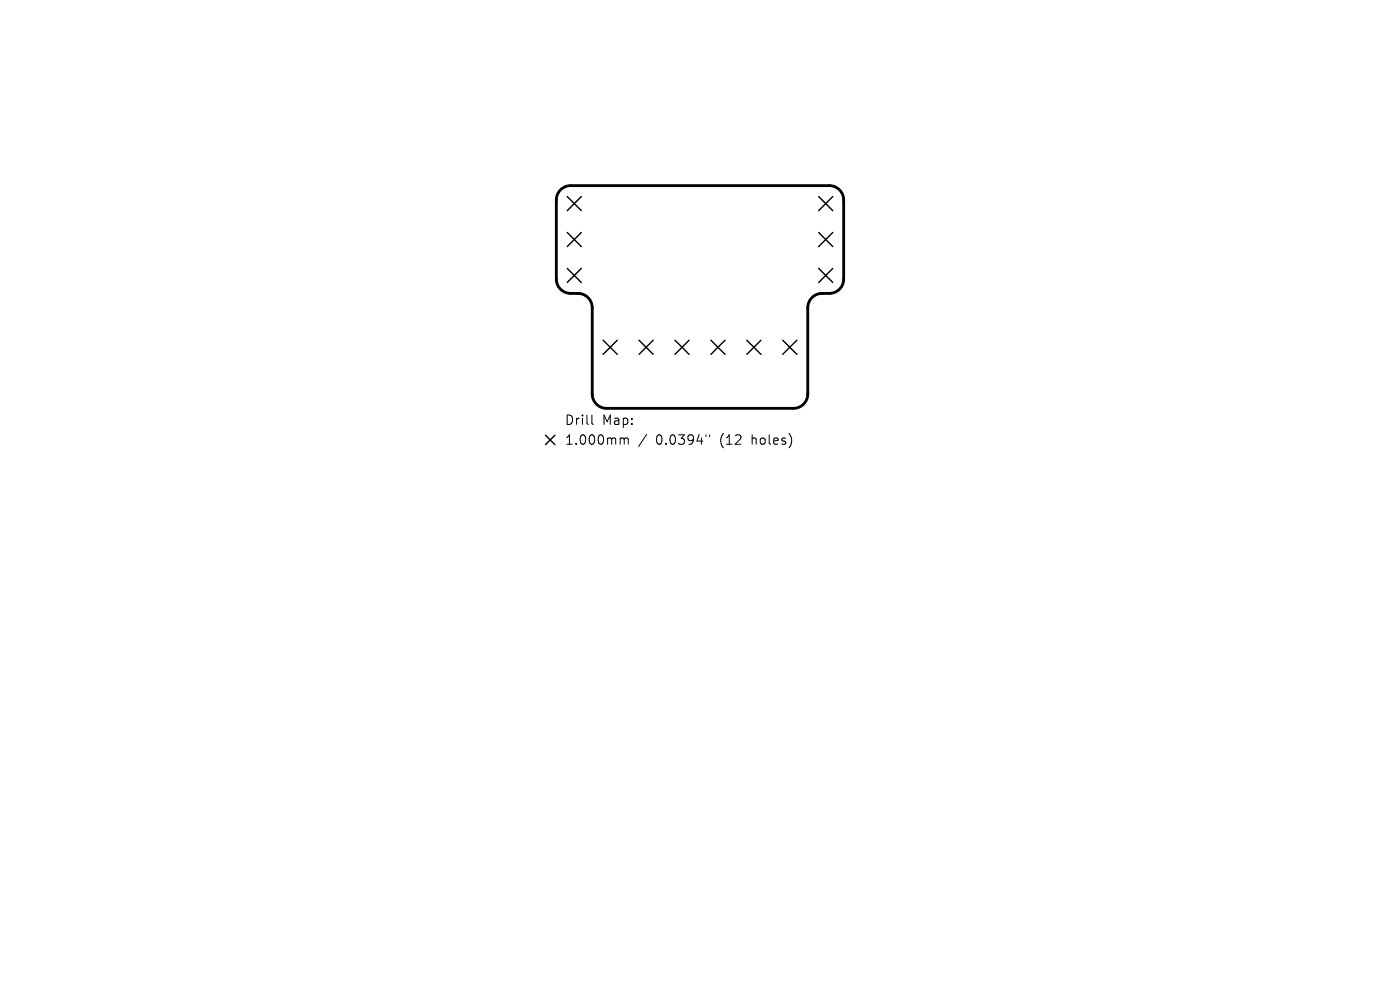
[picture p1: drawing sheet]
<svg xmlns="http://www.w3.org/2000/svg" width="297mm" height="210mm" viewBox="0 0 297 210" stroke-linecap="round" stroke-linejoin="round" font-family="sans-serif">
<defs><g id="words">
<g font-size="2.8">
<text x="119.7" y="90.4">Drill</text>
<text x="119.7" y="94.6">1.000mm</text>
<text x="127.7" y="90.4">Map:</text>
<text x="139.2" y="94.6">0.0394&quot;</text>
<text x="152.9" y="94.6">(12</text>
<text x="159.8" y="94.6">holes)</text>
</g>
</g></defs>
<path d="M118.9 40.3a3 3 0 0 1 2.2-.9h54.8a3 3 0 0 1 3.1 3v16.8a3 3 0 0 1-3.1 3h-1.5a3 3 0 0 0-3 3.1v18.3a3 3 0 0 1-3.1 3h-39.6a3 3 0 0 1-3.1-3v-18.3a3 3 0 0 0-3-3.1h-1.5a3 3 0 0 1-3.1-3v-16.8a3 3 0 0 1 .9-2.1z" fill="none" stroke="#000" stroke-width=".6"/>
<g fill="none" stroke="#000" stroke-width=".3">
<path d="M120.3 41.7l3 3M120.3 49.3l3 3M120.3 56.9l3 3M123.3 41.7l-3 3M123.3 49.3l-3 3M123.3 56.9l-3 3M173.7 41.7l3 3M173.7 49.3l3 3M173.7 56.9l3 3M176.7 49.3l-3 3M176.7 56.9l-3 3M176.7 41.7l-3 3"/>
<path d="M128 72.2l3 3M131 72.2l-3 3M135.6 72.2l3 3M138.6 72.2l-3 3M143.2 72.2l3 3M146.2 72.2l-3 3M150.8 72.2l3 3M153.8 72.2l-3 3M158.4 72.2l3 3M161.4 72.2l-3 3M166.1 72.2l3 3M169.1 72.2l-3 3"/>
<path d="M115.7 92.3l2 2M117.7 92.3l-2 2"/>
</g>
<path d="M125.6 88v1.8l.3 .2M131.9 92.9h.2l.3 .3M132.4 93.2l.3-.3 .5 .1 .1 1.2M132.4 93.2v1M137.2 92.1l-1.7 2.6M149.8 92.2v.4M150.5 92.2v.4" fill="none" stroke="#000" stroke-width=".21"/>
<use href="#words"/>
</svg>
